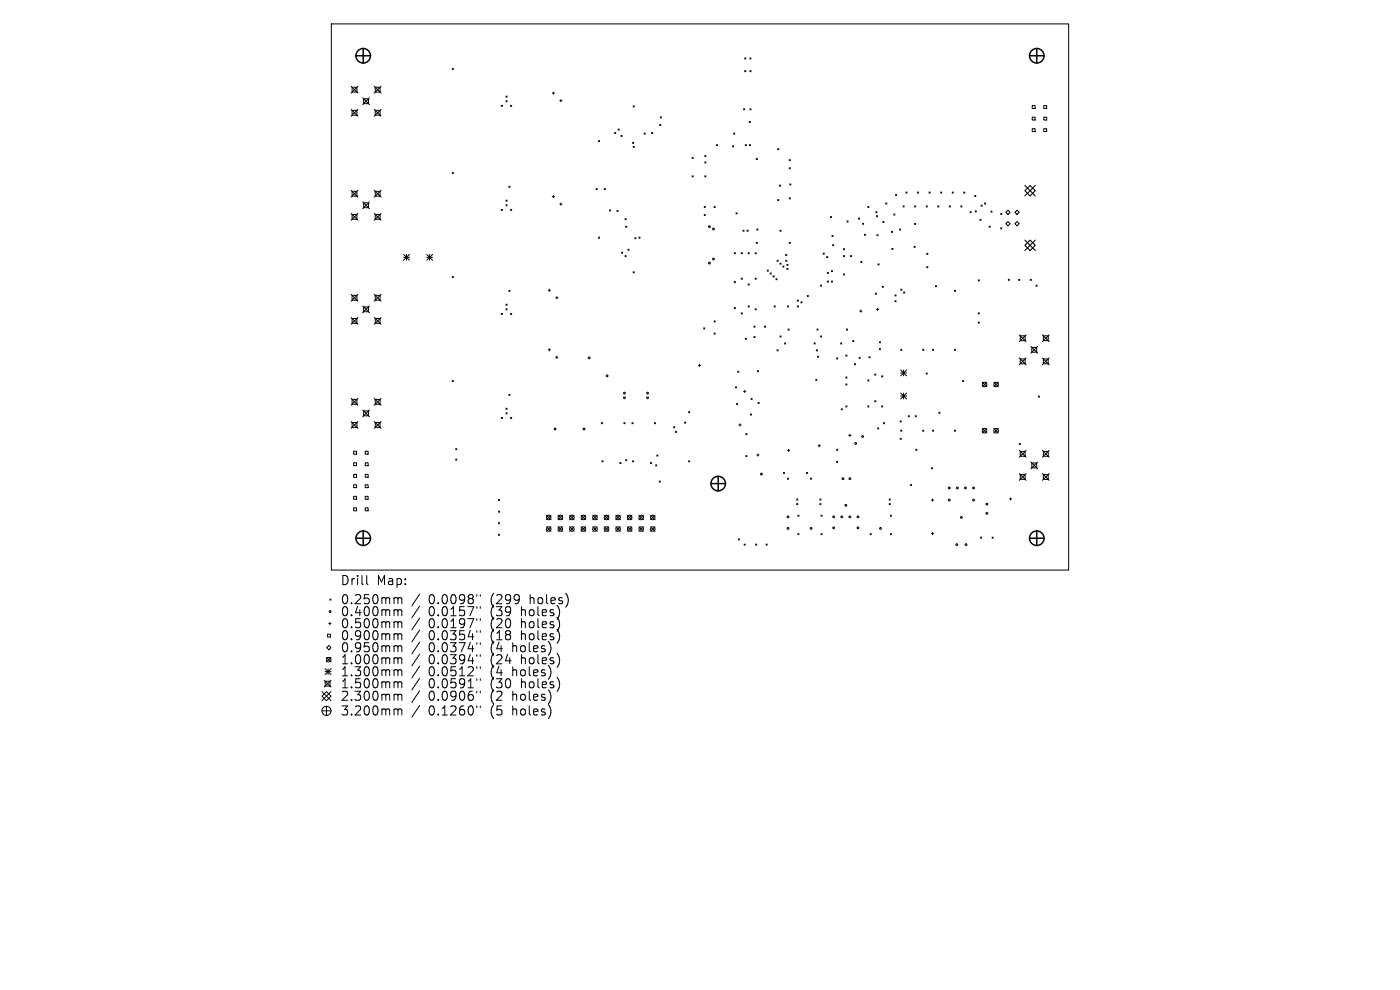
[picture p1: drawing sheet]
<svg xmlns="http://www.w3.org/2000/svg" width="297mm" height="210mm" viewBox="0 0 297 210" stroke-linecap="round" stroke-linejoin="round" font-family="sans-serif">
<defs><g id="words">
<g font-size="2.7">
<text x="72.2" y="124.4">Drill</text>
<text x="79.9" y="124.4">Map:</text>
<text x="72.2" y="128.4">0.250mm</text>
<text x="72.2" y="131">0.400mm</text>
<text x="90.9" y="128.4">0.0098&quot;</text>
<text x="90.9" y="131">0.0157&quot;</text>
<text x="104.2" y="128.4">(299</text>
<text x="104.2" y="131">(39</text>
<text x="110.8" y="131">holes)</text>
<text x="112.7" y="128.4">holes)</text>
<text x="72.2" y="133.5">0.500mm</text>
<text x="72.2" y="136.1">0.900mm</text>
<text x="90.9" y="133.5">0.0197&quot;</text>
<text x="90.9" y="136.1">0.0354&quot;</text>
<text x="104.2" y="133.5">(20</text>
<text x="104.2" y="136.1">(18</text>
<text x="110.8" y="133.5">holes)</text>
<text x="110.8" y="136.1">holes)</text>
<text x="72.2" y="138.6">0.950mm</text>
<text x="72.2" y="141.2">1.000mm</text>
<text x="72.2" y="143.7">1.300mm</text>
<text x="90.9" y="138.6">0.0374&quot;</text>
<text x="90.9" y="141.2">0.0394&quot;</text>
<text x="90.9" y="143.7">0.0512&quot;</text>
<text x="104.2" y="138.6">(4</text>
<text x="104.2" y="141.2">(24</text>
<text x="104.2" y="143.7">(4</text>
<text x="109" y="138.6">holes)</text>
<text x="109" y="143.7">holes)</text>
<text x="110.8" y="141.2">holes)</text>
<text x="72.2" y="146.3">1.500mm</text>
<text x="72.2" y="148.9">2.300mm</text>
<text x="90.9" y="146.3">0.0591&quot;</text>
<text x="90.9" y="148.9">0.0906&quot;</text>
<text x="104.2" y="146.3">(30</text>
<text x="104.2" y="148.9">(2</text>
<text x="109" y="148.9">holes)</text>
<text x="110.8" y="146.3">holes)</text>
<text x="72.2" y="152">3.200mm</text>
<text x="90.9" y="152">0.1260&quot;</text>
<text x="104.2" y="152">(5</text>
<text x="109" y="152">holes)</text>
</g>
</g></defs>
<g fill="none" stroke="#000" stroke-width=".21">
<path d="M70.3 5.1h156.4v115.8h-156.4zM74.5 18.3l1.4 1.4M74.7 18.5h1v1h-1zM75.9 18.3l-1.4 1.4M79.4 18.3l1.4 1.4M79.6 18.5h1v1h-1zM80.8 18.3l-1.4 1.4M95.9 14.5l.3 .2M96.2 14.5l-.3 .2M117.1 19.8h.5M117.4 19.5v.5M158 12.3l.2 .2"/>
<path d="M158 15l.2 .2M158.2 12.3l-.2 .2M158.2 15l-.2 .2M159.1 12.3l.2 .2M159.1 15l.2 .2M159.3 12.3l-.2 .2M159.3 15l-.2 .2M74.5 23.2l1.4 1.5M74.7 23.4h1v1h-1zM75.9 23.2l-1.4 1.5M76.9 20.8l1.5 1.4M77.2 21h1v1h-1z"/>
<path d="M78.4 20.8l-1.5 1.4M79.4 23.2l1.4 1.5M79.6 23.4h1v1h-1zM80.8 23.2l-1.4 1.5M95.9 36.6l.3 .2M96.2 36.6l-.3 .2M106.4 22.3l.2 .3M106.6 22.3l-.2 .3M107.3 20.4l.3 .2M107.3 21.4l.3 .2M107.6 21.4l-.3 .2M107.6 20.4l-.3 .2"/>
<path d="M108 39.5l.2 .2M108.2 39.5l-.2 .2M108.3 22.3l.3 .3M108.6 22.3l-.3 .3M118.7 21.4h.5M119 21.1v.5M126.5 40l.2 .2M126.7 40l-.2 .2M127 29.8l.2 .3M127.2 29.8l-.2 .3M128.2 40l.2 .2M128.4 40l-.2 .2"/>
<path d="M130.4 28.1l.2 .2M130.6 28.1l-.2 .2M131.1 27.4l.3 .2M131.4 27.4l-.3 .2M131.7 28.7l.3 .3M132 28.7l-.3 .3M134.2 30.2l.2 .2M134.3 22.5l.3 .2M134.3 31l.3 .3M134.4 30.2l-.2 .2M134.6 22.5l-.3 .2M134.6 31l-.3 .3"/>
<path d="M136.6 28.2l.3 .3M136.9 28.2l-.3 .3M138.2 28.1l.3 .2M138.5 28.1l-.3 .2M140 26.4l.2 .2M140.1 24.8l.2 .2M140.2 26.4l-.2 .2M140.3 24.8l-.2 .2M146.8 33.4l.3 .2M146.8 37.3l.3 .2M147.1 33.4l-.3 .2M147.1 37.3l-.3 .2"/>
<path d="M149.5 33l.3 .2M149.5 34.4l.3 .2M149.5 37.3l.3 .2M149.8 37.3l-.3 .2M149.8 33l-.3 .2M149.8 34.4l-.3 .2M152 30.7l.2 .2M152.2 30.7l-.2 .2M155.4 30.9l.2 .3M155.6 30.9l-.2 .3M155.6 28.2l.3 .3M155.9 28.2l-.3 .3"/>
<path d="M157.7 23.1l.3 .2M158 23.1l-.3 .2M158.1 30.7l.2 .2M158.3 30.7l-.2 .2M159 25.8l.2 .2M159 30.7l.2 .2M159.1 23.1l.2 .2M159.2 25.8l-.2 .2M159.2 30.7l-.2 .2M159.3 23.1l-.2 .2M160.4 33.6l.3 .3M160.7 33.6l-.3 .3"/>
<path d="M165 31.5l.2 .3M165.2 31.5l-.2 .3M165.3 39.3l.3 .2M165.6 39.3l-.3 .2M167.4 33.9l.3 .2M167.4 35.6l.3 .2M167.5 39l.3 .3M167.7 33.9l-.3 .2M167.7 35.6l-.3 .2M167.8 39l-.3 .3M219 22.4h.6v.6h-.6zM219 24.8h.6v.7h-.6z"/>
<path d="M219 27.3h.6v.6h-.6zM221.4 22.4h.6v.6h-.6zM221.4 24.8h.6v.7h-.6zM221.4 27.3h.6v.6h-.6zM74.5 40.4l1.4 1.4M74.5 45.3l1.4 1.4M74.7 40.6h1v1h-1zM74.7 45.5h1v1h-1zM75.9 40.4l-1.4 1.4M75.9 45.3l-1.4 1.4M76.9 42.8l1.5 1.5M77.2 43h1v1.1h-1z"/>
<path d="M78.4 42.8l-1.5 1.5M79.4 40.4l1.4 1.4M79.4 45.3l1.4 1.4M79.6 40.6h1v1h-1zM79.6 45.5h1v1h-1zM80.8 40.4l-1.4 1.4M80.8 45.3l-1.4 1.4M85.6 54l1.3 1.2M85.6 54.6h1.3M86.2 54v1.2M86.9 54l-1.3 1.2M90.5 54.6h1.3"/>
<path d="M90.5 54l1.3 1.2M91.2 54v1.2M91.8 54l-1.3 1.2M95.9 58.6l.3 .3M96.2 58.6l-.3 .3M106.4 44.4l.2 .2M106.6 44.4l-.2 .2M107.3 42.4l.3 .3M107.3 43.4l.3 .3M107.6 43.4l-.3 .3M107.6 42.4l-.3 .3M108.3 44.4l.3 .2"/>
<path d="M108.6 44.4l-.3 .2M117.1 41.7h.5M117.4 41.5v.4M118.7 43.3h.5M119 43.1v.4M127 50.3l.2 .2M127.2 50.3l-.2 .2M129.3 44.5l.2 .3M129.5 44.5l-.2 .3M130.9 44.7l.2 .2M131.1 44.7l-.2 .2M131.9 53.5l.2 .2"/>
<path d="M132.1 53.5l-.2 .2M132.6 46.4l.2 .2M132.6 54.2l.2 .3M132.7 48l.3 .2M132.8 46.4l-.2 .2M132.8 54.2l-.2 .3M133 48l-.3 .2M133.2 52.9l.3 .2M133.5 52.9l-.3 .2M134.3 57.7l.3 .2M134.6 57.7l-.3 .2M134.7 50.4l.2 .3"/>
<path d="M134.9 50.4l-.2 .3M135.5 50.3l.3 .2M135.8 50.3l-.3 .2M149.4 43.8l.2 .2M149.4 45.5l.2 .3M149.6 45.5l-.2 .3M149.6 43.8l-.2 .2M151.5 43.8l.2 .2M151.7 43.8l-.2 .2M155.8 53.6l.2 .2M155.8 59.7l.2 .3M156 53.6l-.2 .2"/>
<path d="M156 59.7l-.2 .3M156.1 45.1l.3 .3M156.4 45.1l-.3 .3M157.2 53.6l.3 .2M157.2 59l.3 .2M157.5 53.6l-.3 .2M157.5 59l-.3 .2M157.6 48.8l.3 .3M157.9 48.8l-.3 .3M158.5 48.8l.2 .3M158.7 48.8l-.2 .3M158.7 53.6l.3 .2"/>
<path d="M159 53.6l-.3 .2M160.2 53.6l.2 .2M160.2 59l.2 .2M160.4 53.6l-.2 .2M160.4 59l-.2 .2M160.4 51.4l.3 .2M160.6 48.6l.2 .2M160.7 51.4l-.3 .2M160.8 48.6l-.2 .2M162.8 57.3l.2 .2M163 57.3l-.2 .2M163.4 57.9l.2 .2"/>
<path d="M163.6 57.9l-.2 .2M164 58.5l.2 .3M164.2 58.5l-.2 .3M164.6 59.1l.2 .3M164.8 59.1l-.2 .3M164.8 55.2l.3 .2M165 42.3l.2 .3M165.1 55.2l-.3 .2M165.2 42.3l-.2 .3M165.5 55.8l.2 .3M165.5 48.8l.2 .3M165.7 55.8l-.2 .3"/>
<path d="M165.7 48.8l-.2 .3M166.1 56.4l.2 .3M166.3 56.4l-.2 .3M166.7 54l.2 .2M166.7 55.2l.2 .2M166.9 54l-.2 .2M166.9 55.2l-.2 .2M166.9 56.1l.3 .2M166.9 56.9l.3 .3M167.2 56.1l-.3 .2M167.2 56.9l-.3 .3M167.4 42l.3 .2"/>
<path d="M167.4 51.4l.3 .2M167.7 51.4l-.3 .2M167.7 42l-.3 .2M174.6 53.7l.3 .2M174.9 53.7l-.3 .2M175.4 54.4l.2 .3M175.5 57.8l.3 .2M175.5 59.6l.3 .3M175.6 54.4l-.2 .3M175.8 57.8l-.3 .2M175.8 59.6l-.3 .3M176.2 45.9l.2 .3"/>
<path d="M176.4 57.4l.2 .2M176.4 59.6l.2 .3M176.4 45.9l-.2 .3M176.5 49.9l.2 .3M176.6 57.4l-.2 .2M176.6 59.6l-.2 .3M176.6 51.9l.3 .2M176.7 49.9l-.2 .3M176.9 51.9l-.3 .2M178.9 58.1l.3 .2M178.9 54.2l.3 .3M178.9 52.7l.3 .3"/>
<path d="M179.2 58.1l-.3 .2M179.2 52.7l-.3 .3M179.2 54.2l-.3 .3M179.7 46.9l.2 .2M179.9 46.9l-.2 .2M180.4 54.2l.3 .3M180.7 54.2l-.3 .3M182.1 46.2l.3 .3M182.4 46.2l-.3 .3M182.6 55.5l.3 .2M182.9 55.5l-.3 .2M183 47.4l.2 .2"/>
<path d="M183.2 47.4l-.2 .2M183.4 49.7l.2 .2M183.6 49.7l-.2 .2M184.1 43.8l.2 .2M184.3 43.8l-.2 .2M185.8 44.9l.3 .2M185.9 45.8l.3 .2M186 49.8l.3 .2M186.1 44.9l-.3 .2M186.2 45.8l-.3 .2M186.3 56l.2 .2M186.3 49.8l-.3 .2"/>
<path d="M186.5 56l-.2 .2M187.3 47l.2 .2M187.5 47l-.2 .2M187.9 43.1l.2 .2M188.1 43.1l-.2 .2M189.1 49.1l.3 .2M189.2 52.7l.2 .2M189.4 49.1l-.3 .2M189.4 52.7l-.2 .2M189.6 45.4l.3 .2M189.9 45.4l-.3 .2M190 41.2l.2 .3"/>
<path d="M190.2 41.2l-.2 .3M190.8 48.6l.3 .2M191.1 48.6l-.3 .2M191.6 43.7l.2 .2M191.8 43.7l-.2 .2M192.2 40.7l.2 .3M192.4 40.7l-.2 .3M193.9 52.3l.2 .2M194 47.4l.2 .2M194 43.7l.3 .2M194.1 52.3l-.2 .2M194.2 47.4l-.2 .2"/>
<path d="M194.3 43.7l-.3 .2M194.6 40.7l.3 .3M194.9 40.7l-.3 .3M196.5 43.7l.2 .2M196.6 56.5l.2 .3M196.6 53.7l.2 .3M196.7 43.7l-.2 .2M196.8 56.5l-.2 .3M196.8 53.7l-.2 .3M197.1 40.7l.2 .3M197.3 40.7l-.2 .3M198.9 43.7l.3 .2"/>
<path d="M199.2 43.7l-.3 .2M199.5 40.7l.3 .3M199.8 40.7l-.3 .3M201.4 43.7l.2 .2M201.6 43.7l-.2 .2M202 40.7l.2 .3M202.2 40.7l-.2 .3M203.8 43.7l.3 .2M204.1 43.7l-.3 .2M204.5 40.7l.2 .3M204.7 40.7l-.2 .3M205.8 44.9l.2 .2"/>
<path d="M206 44.9l-.2 .2M206.8 41.5l.2 .2M206.9 44.7l.2 .3M207 41.5l-.2 .2M207.1 44.7l-.2 .3M207.5 59.4l.3 .2M207.8 59.4l-.3 .2M207.9 46.5l.2 .2M208.1 46.5l-.2 .2M208.1 43.5l.3 .2M208.4 43.5l-.3 .2M208.9 43.1l.2 .2"/>
<path d="M209.1 43.1l-.2 .2M209.8 48l.3 .2M210.1 48l-.3 .2M210.2 44.8l.3 .2M210.5 44.8l-.3 .2M212.3 45.3l.2 .2M212.3 48.3l.2 .3M212.5 45.3l-.2 .2M212.5 48.3l-.2 .3M213.4 45l.4-.4 .5 .4-.5 .5zM213.4 47.5l.4-.5 .5 .5-.5 .4zM213.9 59.2l.2 .3"/>
<path d="M214.1 59.2l-.2 .3M215.3 45l.5-.4 .4 .4-.4 .5zM215.3 47.5l.5-.5 .4 .5-.4 .4zM216.1 59.2l.2 .3M216.3 59.2l-.2 .3M218.6 59.2l.2 .3M218.8 59.2l-.2 .3M74.5 62.4l1.4 1.5M74.5 67.3l1.4 1.5M74.7 62.7h1v1h-1zM74.7 67.6h1v1h-1zM75.9 62.4l-1.4 1.5"/>
<path d="M75.9 67.3l-1.4 1.5M76.9 64.9l1.5 1.4M77.2 65.1h1v1h-1zM78.4 64.9l-1.5 1.4M79.4 67.3l1.4 1.5M79.4 62.4l1.4 1.5M79.6 62.7h1v1h-1zM79.6 67.6h1v1h-1zM80.8 62.4l-1.4 1.5M80.8 67.3l-1.4 1.5M106.4 66.5l.2 .2M106.6 66.5l-.2 .2"/>
<path d="M107.3 64.5l.3 .3M107.3 65.5l.3 .2M107.6 65.5l-.3 .2M107.6 64.5l-.3 .3M108 61.6l.2 .2M108.2 61.6l-.2 .2M108.3 66.5l.3 .2M108.6 66.5l-.3 .2M116.3 61.6h.5M116.3 74.2h.5M116.5 61.3v.5M116.5 74v.4"/>
<path d="M117.9 63.2h.5M117.9 75.8h.5M118.1 62.9v.5M118.1 75.6v.4M148.2 77.5h.5M148.4 77.3v.5M149.3 69.5l.2 .3M149.5 69.5l-.2 .3M151.5 68.1l.2 .2M151.5 70.6l.2 .3M151.7 68.1l-.2 .2M151.7 70.6l-.2 .3"/>
<path d="M155.8 65.3l.2 .2M156 65.3l-.2 .2M156.5 78.7l.2 .3M156.7 78.7l-.2 .3M157.2 66.4l.3 .2M157.5 66.4l-.3 .2M158.1 71.8l.2 .2M158.3 71.8l-.2 .2M158.7 60.2l.3 .3M158.7 64.9l.3 .2M159 64.9l-.3 .2M159 60.2l-.3 .3"/>
<path d="M159.9 69.2l.3 .2M159.9 71.4l.3 .2M160.2 69.2l-.3 .2M160.2 71.4l-.3 .2M160.2 65.5l.2 .2M160.4 65.5l-.2 .2M160.7 78.6l.2 .3M160.9 78.6l-.2 .3M162.1 69.2l.3 .2M162.4 69.2l-.3 .2M164.2 64.9l.3 .2M164.5 64.9l-.3 .2"/>
<path d="M164.8 74.2l.3 .2M165.1 74.2l-.3 .2M165.5 71.3l.2 .2M165.7 71.3l-.2 .2M166.4 72.7l.3 .3M166.7 72.7l-.3 .3M167.1 64.9l.2 .2M167.2 69.8l.2 .2M167.3 64.9l-.2 .2M167.4 69.8l-.2 .2M169.1 63.7l.3 .2M169.1 64.9l.3 .2"/>
<path d="M169.4 63.7l-.3 .2M169.4 64.9l-.3 .2M169.9 64l.2 .3M170.1 64l-.2 .3M171.3 62.7l.2 .2M171.5 62.7l-.2 .2M172.7 72.7l.2 .3M172.9 72.7l-.2 .3M173.2 74.2l.2 .2M173.3 69.8l.2 .2M173.4 74.2l-.2 .2M173.4 75.6l.3 .2"/>
<path d="M173.5 69.8l-.2 .2M173.7 75.6l-.3 .2M174 60.5l.3 .2M174 71.3l.3 .2M174.3 60.5l-.3 .2M174.3 71.3l-.3 .2M177.5 75.9l.2 .3M177.7 75.9l-.2 .3M178.3 72.7l.3 .3M178.6 72.7l-.3 .3M179.4 75.3l.3 .2M179.4 80l.3 .2"/>
<path d="M179.6 69.8l.2 .2M179.7 75.3l-.3 .2M179.7 80l-.3 .2M179.8 69.8l-.2 .2M180.9 72.2l.3 .3M181.2 72.2l-.3 .3M181.3 77.1l.2 .3M181.5 77.1l-.2 .3M182.3 75.8l.2 .2M182.4 66h.5M182.5 75.8l-.2 .2M182.6 65.7v.5"/>
<path d="M184.3 75.7l.3 .2M184.6 75.7l-.3 .2M185.6 79.4l.2 .2M185.7 62.2l.2 .2M185.8 79.4l-.2 .2M185.9 62.2l-.2 .2M185.9 65.6h.5M186.2 65.4v.5M186.5 72.5l.3 .2M186.5 74l.3 .2M186.8 72.5l-.3 .2M186.8 74l-.3 .2"/>
<path d="M187 79.7l.3 .3M187.2 60.7l.2 .3M187.3 79.7l-.3 .3M187.4 60.7l-.2 .3M189.9 62.6l.2 .2M189.9 63.8l.2 .2M190.1 62.6l-.2 .2M190.1 63.8l-.2 .2M191.1 78.5l1.2 1.2M191.1 79.1h1.2M191.1 61.3l.2 .3M191.1 74.1l.2 .2"/>
<path d="M191.3 74.1l-.2 .2M191.3 61.3l-.2 .3M191.7 78.5v1.2M191.7 61.9l.2 .3M191.9 61.9l-.2 .3M192.3 78.5l-1.2 1.2M195.7 74.1l.3 .2M196 74.1l-.3 .2M196.5 79.1l.2 .2M196.7 79.1l-.2 .2M197.8 74.1l.3 .2M198.1 74.1l-.3 .2"/>
<path d="M198.4 60.6l.3 .2M198.7 60.6l-.3 .2M202.5 74.1l.2 .2M202.5 61.6l.2 .2M202.7 61.6l-.2 .2M202.7 74.1l-.2 .2M207.5 66.4l.3 .2M207.5 68.3l.3 .3M207.8 68.3l-.3 .3M207.8 66.4l-.3 .2M216.2 75.9l1.5 1.5M216.2 71l1.5 1.5"/>
<path d="M216.4 71.2h1.1v1.1h-1.1zM216.4 76.1h1.1v1.1h-1.1zM217.7 71l-1.5 1.5M217.7 75.9l-1.5 1.5M218.7 73.5l1.4 1.4M218.9 73.7h1v1h-1zM219.8 60.5l.2 .2M220 60.5l-.2 .2M220.1 73.5l-1.4 1.4M221.1 71l1.5 1.5M221.1 75.9l1.5 1.5M221.3 71.2h1.1v1.1h-1.1z"/>
<path d="M221.3 76.1h1.1v1.1h-1.1zM222.6 71l-1.5 1.5M222.6 75.9l-1.5 1.5M74.5 84.5l1.4 1.5M74.5 89.4l1.4 1.5M74.7 84.7h1v1h-1zM74.7 89.6h1v1.1h-1zM75 95.7h.6v.6h-.6zM75 98.2h.6v.6h-.6zM75.9 84.5l-1.4 1.5M75.9 89.4l-1.4 1.5M76.9 87l1.5 1.4"/>
<path d="M77.2 87.2h1v1h-1zM77.5 95.7h.6v.6h-.6zM77.5 98.2h.6v.6h-.6zM78.4 87l-1.5 1.4M79.4 89.4l1.4 1.5M79.4 84.5l1.4 1.5M79.6 84.7h1v1h-1zM79.6 89.6h1v1.1h-1zM80.8 84.5l-1.4 1.5M80.8 89.4l-1.4 1.5M95.9 80.7l.3 .2M96.2 80.7l-.3 .2"/>
<path d="M96.7 95.2l.2 .2M96.7 97.4l.2 .2M96.9 95.2l-.2 .2M96.9 97.4l-.2 .2M106.4 88.6l.2 .2M106.6 88.6l-.2 .2M107.3 86.6l.3 .2M107.3 87.6l.3 .2M107.6 87.6l-.3 .2M107.6 86.6l-.3 .2M108 83.6l.2 .3M108.2 83.6l-.2 .3"/>
<path d="M108.3 88.6l.3 .2M108.6 88.6l-.3 .2M127.6 89.7l.2 .2M127.7 97.7l.2 .3M127.8 89.7l-.2 .2M127.9 97.7l-.2 .3M131.5 98.1l.2 .3M131.7 98.1l-.2 .3M132.4 89.7l.2 .2M132.6 89.7l-.2 .2M132.7 97.5l.3 .2M133 97.5l-.3 .2"/>
<path d="M134.1 89.7l.2 .2M134.2 97.7l.2 .3M134.3 89.7l-.2 .2M134.4 97.7l-.2 .3M138 98.1l.2 .3M138.2 98.1l-.2 .3M138.9 89.7l.2 .2M139.1 89.7l-.2 .2M139.1 98.6l.2 .2M139.3 98.6l-.2 .2M139.3 96.5l.3 .3M139.6 96.5l-.3 .3"/>
<path d="M142.9 90.5l.2 .3M143.1 90.5l-.2 .3M143.3 91.5l.2 .2M143.5 91.5l-.2 .2M145.2 89.5l.3 .3M145.5 89.5l-.3 .3M146.1 87.3l.2 .3M146.1 97.7l.2 .3M146.3 87.3l-.2 .3M146.3 97.7l-.2 .3M156 82.1l.3 .2M156.3 82.1l-.3 .2"/>
<path d="M156.3 85.6l.2 .2M156.5 85.6l-.2 .2M156.8 90.1h.4M157 89.9v.5M157.7 83h.5M158 82.8v.5M158.2 92l.3 .2M158.2 96.6l.3 .3M158.5 92l-.3 .2M158.5 96.6l-.3 .3M159.2 87.8l.2 .3M159.3 84.5l.3 .2"/>
<path d="M159.4 87.8l-.2 .3M159.6 84.5l-.3 .2M160.6 96.5h.4M160.8 96.3v.5M160.8 85.4l.2 .2M161 85.4l-.2 .2M167.1 95.5h.4M167.3 95.3v.5M173.1 80.5l.2 .2M173.3 80.5l-.2 .2M173.6 94.6h.4M173.8 94.3v.5"/>
<path d="M177.5 95.3l.2 .2M177.5 97.9l.2 .2M177.7 95.3l-.2 .2M177.7 97.9l-.2 .2M178.5 86.7l.2 .3M178.7 86.7l-.2 .3M179.4 81.4l.3 .3M179.4 86.1l.3 .2M179.7 81.4l-.3 .3M179.7 86.1l-.3 .2M180.1 92.3h.4M180.3 92.1v.5"/>
<path d="M184.1 86.1l.2 .2M184.1 80.6l.2 .2M184.3 80.6l-.2 .2M184.3 86.1l-.2 .2M185.6 85l.2 .2M185.8 85l-.2 .2M186.2 90.8l.2 .2M186.4 90.8l-.2 .2M187 86.1l.3 .2M187.3 86.1l-.3 .2M187.4 89.7l.2 .2M187.6 89.7l-.2 .2"/>
<path d="M191 89.3l.2 .2M191 93l.2 .2M191.1 83.4l1.2 1.2M191.1 84h1.2M191.1 91.2l.2 .3M191.2 89.3l-.2 .2M191.2 93l-.2 .2M191.3 91.2l-.2 .3M191.7 83.4v1.2M192.3 83.4l-1.2 1.2M192.7 88.2l.2 .2M192.9 88.2l-.2 .2"/>
<path d="M194.2 88.2l.2 .2M194.3 95.3l.2 .2M194.4 88.2l-.2 .2M194.5 95.3l-.2 .2M195.7 91.2l.3 .3M196 91.2l-.3 .3M197.6 99.2l.2 .3M197.8 99.2l-.2 .3M197.8 91.2l.3 .3M198.1 91.2l-.3 .3M199.2 87.4l.2 .3M199.4 87.4l-.2 .3"/>
<path d="M202.5 91.2l.2 .3M202.7 91.2l-.2 .3M204.2 80.7l.2 .2M204.4 80.7l-.2 .2M208.4 90.9l.9 1M208.4 81.1l1 .9M209.3 90.9l-.9 1M209.4 81.1l-1 .9M210.8 90.9l1 1M210.8 81.1l1 .9M211.8 90.9l-1 1M211.8 81.1l-1 .9"/>
<path d="M216.2 94.1l.3 .2M216.2 95.5l1.5 1.5M216.4 95.8h1.1v1h-1.1zM216.5 94.1l-.3 .2M217.7 95.5l-1.5 1.5M218.7 98l1.4 1.4M218.9 98.2h1v1h-1zM220.1 98l-1.4 1.4M220.3 84l.2 .3M220.5 84l-.2 .3M221.1 95.5l1.5 1.5M221.3 95.8h1.1v1h-1.1z"/>
<path d="M222.6 95.5l-1.5 1.5M75 100.6h.6v.6h-.6zM75 102.8h.6v.6h-.6zM75 105.3h.6v.6h-.6zM75 107.7h.6v.7h-.6zM77.5 100.6h.6v.6h-.6zM77.5 102.8h.6v.6h-.6zM77.5 105.3h.6v.6h-.6zM77.5 107.7h.6v.7h-.6zM105.7 106l.3 .2M105.7 108.4l.3 .3M105.7 110.9l.3 .2"/>
<path d="M105.7 113.3l.3 .3M106 106l-.3 .2M106 108.4l-.3 .3M106 110.9l-.3 .2M106 113.3l-.3 .3M115.9 109.3l1 1M115.9 111.7l1 1M116.9 111.7l-1 1M116.9 109.3l-1 1M118.4 111.7l.9 1M118.4 109.3l.9 1M119.3 109.3l-.9 1"/>
<path d="M119.3 111.7l-.9 1M120.8 111.7l1 1M120.8 109.3l1 1M121.8 111.7l-1 1M121.8 109.3l-1 1M123.3 111.7l.9 1M123.3 109.3l.9 1M124.2 109.3l-.9 1M124.2 111.7l-.9 1M125.7 111.7l1 1M125.7 109.3l1 1M126.7 111.7l-1 1"/>
<path d="M126.7 109.3l-1 1M128.2 111.7l1 1M128.2 109.3l1 1M129.2 109.3l-1 1M129.2 111.7l-1 1M130.6 109.3l1 1M130.6 111.7l1 1M131.6 109.3l-1 1M131.6 111.7l-1 1M133.1 111.7l1 1M133.1 109.3l1 1M134.1 109.3l-1 1"/>
<path d="M134.1 111.7l-1 1M135.5 111.7l1 1M135.5 109.3l1 1M136.5 109.3l-1 1M136.5 111.7l-1 1M138 109.3l1 1M138 111.7l1 1M139 109.3l-1 1M139 111.7l-1 1M139.8 102l.3 .3M140.1 102l-.3 .3M156.6 114.3l.3 .2"/>
<path d="M156.9 114.3l-.3 .2M157.9 115.4l.2 .2M158.1 115.4l-.2 .2M160.3 115.4l.3 .2M160.6 115.4l-.3 .2M162.5 115.4l.3 .2M162.8 115.4l-.3 .2M166.2 100.2l.2 .2M166.4 100.2l-.2 .2M167.1 101.4l.2 .3M167.3 101.4l-.2 .3M169 105.8l.3 .3"/>
<path d="M169 106.8l.3 .3M169.3 105.8l-.3 .3M169.3 106.8l-.3 .3M169.3 109.3l.2 .2M169.3 113.2l.2 .2M169.5 109.3l-.2 .2M169.5 113.2l-.2 .2M171.1 100.2l.2 .2M171.3 100.2l-.2 .2M172 101.4l.2 .3M172.2 101.4l-.2 .3M173.9 105.8l.3 .3"/>
<path d="M173.9 106.8l.3 .3M174.2 105.8l-.3 .3M174.2 106.8l-.3 .3M174.2 109.3l.2 .2M174.2 113.2l.2 .2M174.4 109.3l-.2 .2M174.4 113.2l-.2 .2M184.6 113.2l.2 .2M184.8 113.2l-.2 .2M188.6 105.8l.3 .3M188.6 106.8l.3 .3M188.9 105.8l-.3 .3"/>
<path d="M188.9 106.8l-.3 .3M188.9 109.3l.2 .2M188.9 113.2l.2 .2M189.1 109.3l-.2 .2M189.1 113.2l-.2 .2M193.2 102.8l.2 .2M193.4 102.8l-.2 .2M197.6 106.1h.5M197.6 113.2h.5M197.8 105.8v.5M197.8 113v.4M208 113.9l.2 .3"/>
<path d="M208.2 113.9l-.2 .3M210.5 113.9l.2 .3M210.7 113.9l-.2 .3M214.1 105.8h.5M214.4 105.6v.5M216.2 100.5l1.5 1.4M216.4 100.7h1.1v1h-1.1zM217.7 100.5l-1.5 1.4M221.1 100.5l1.5 1.4M221.3 100.7h1.1v1h-1.1zM222.6 100.5l-1.5 1.4M69.3 139.4l.9 1"/>
<path d="M69.5 134.5h.6v.6h-.6zM69.7 132.3h.5M69.8 136.9l.4 .5-.4 .4-.5-.4zM70 127.1l.2 .2M70 132v.5M70.2 139.4l-.9 1M70.2 127.1l-.2 .2M77.8 122.1v1.6l.3 .3M83.9 126.8h.2l.3 .3M83.9 129.3h.2l.3 .3M83.9 131.9h.2l.3 .3M83.9 134.4h.2l.3 .3"/>
<path d="M83.9 137h.2l.3 .3M83.9 139.5h.2l.3 .3M84.4 127.1l.3-.3 .5 .1v1.2M84.4 127.1v1M84.4 129.6v1M84.4 132.2v1M84.4 134.7v1M84.4 137.3v1M84.4 139.8v1M84.4 129.6l.3-.3 .5 .1v1.2M84.4 132.2l.3-.3 .5 .1v1.2M84.4 134.7l.3-.3 .5 .1v1.2"/>
<path d="M84.4 137.3l.3-.3 .5 .1v1.2M84.4 139.8l.3-.3 .5 .1v1.2M89 126l-1.6 2.5M89 128.6l-1.6 2.5M89 131.1l-1.6 2.5M89 133.7l-1.6 2.5M89 136.2l-1.6 2.5M89 138.8l-1.6 2.5M101.2 126.1v.4M101.2 128.7v.4M101.2 131.2v.4M101.2 133.8v.4"/>
<path d="M101.2 136.3v.4M101.2 138.9v.3M101.9 126.1v.4M101.9 128.7v.4M101.9 131.2v.4M101.9 133.8v.4M101.9 136.3v.4M101.9 138.9v.3M68.3 147.7l1-1 .9 1-.9 .9zM68.3 146.7l1.9 1.9M68.3 150.8h1.9M68.8 144.3l1.4 1.5"/>
<path d="M69 141.8l1.2 1.3M69 142.5h1.2M69 144.5h1v1h-1zM69.3 149.8v2M69.6 141.8v1.3M70.2 144.3l-1.4 1.5M70.2 141.8l-1.2 1.3M70.2 146.7l-1.9 1.9M83.9 142.1h.2l.3 .2M83.9 144.6h.2l.3 .3M83.9 147.3h.2l.3 .2M83.9 150.4h.2l.3 .3"/>
<path d="M84.4 142.3v1.1M84.4 144.9v1M84.4 147.5v1.1M84.4 150.7v1M84.4 142.3l.3-.2 .5 .1v1.2M84.4 144.9l.3-.3 .5 .1v1.2M84.4 147.5l.3-.2 .5 .1v1.2M84.4 150.7l.3-.3 .5 .1v1.2M89 141.3l-1.6 2.5M89 143.9l-1.6 2.5M89 146.5l-1.6 2.5M89 149.7l-1.6 2.4"/>
<path d="M101.2 141.4v.4M101.2 144v.3M101.2 146.6v.4M101.2 149.7v.4M101.9 141.4v.4M101.9 144v.3M101.9 146.6v.4M101.9 149.7v.4"/>
<circle cx="150.5" cy="48.1" r=".19"/>
<circle cx="150.5" cy="55.8" r=".19"/>
<circle cx="151.4" cy="48.6" r=".19"/>
<circle cx="151.4" cy="55" r=".19"/>
<circle cx="125" cy="75.9" r=".19"/>
<circle cx="128.8" cy="79.7" r=".19"/>
<circle cx="117.8" cy="91" r=".19"/>
<circle cx="123.9" cy="91" r=".19"/>
<circle cx="132.5" cy="84.4" r=".19"/>
<circle cx="132.5" cy="83.4" r=".19"/>
<circle cx="137.4" cy="84.4" r=".19"/>
<circle cx="137.4" cy="83.4" r=".19"/>
<circle cx="181.5" cy="94.1" r=".19"/>
<circle cx="183" cy="92.6" r=".19"/>
<circle cx="208.9" cy="91.4" r=".48"/>
<circle cx="208.9" cy="81.6" r=".48"/>
<circle cx="211.3" cy="91.4" r=".48"/>
<circle cx="211.3" cy="81.6" r=".48"/>
<circle cx="116.4" cy="109.8" r=".48"/>
<circle cx="116.4" cy="112.2" r=".48"/>
<circle cx="118.9" cy="112.2" r=".48"/>
<circle cx="118.9" cy="109.8" r=".48"/>
<circle cx="121.3" cy="109.8" r=".48"/>
<circle cx="121.3" cy="112.2" r=".48"/>
<circle cx="123.8" cy="109.8" r=".48"/>
<circle cx="123.8" cy="112.2" r=".48"/>
<circle cx="126.2" cy="112.2" r=".48"/>
<circle cx="126.2" cy="109.8" r=".48"/>
<circle cx="128.7" cy="112.2" r=".48"/>
<circle cx="128.7" cy="109.8" r=".48"/>
<circle cx="131.1" cy="109.8" r=".48"/>
<circle cx="131.1" cy="112.2" r=".48"/>
<circle cx="133.6" cy="112.2" r=".48"/>
<circle cx="133.6" cy="109.8" r=".48"/>
<circle cx="136" cy="112.2" r=".48"/>
<circle cx="136" cy="109.8" r=".48"/>
<circle cx="138.5" cy="112.2" r=".48"/>
<circle cx="138.5" cy="109.8" r=".48"/>
<circle cx="161.5" cy="100.6" r=".19"/>
<circle cx="167.2" cy="109.6" r=".19"/>
<circle cx="167.2" cy="112.1" r=".19"/>
<circle cx="172.1" cy="112.1" r=".19"/>
<circle cx="176.9" cy="112" r=".19"/>
<circle cx="176.9" cy="109.6" r=".19"/>
<circle cx="178.6" cy="109.6" r=".19"/>
<circle cx="178.8" cy="101.5" r=".19"/>
<circle cx="179.4" cy="107.2" r=".19"/>
<circle cx="180.3" cy="101.5" r=".19"/>
<circle cx="180.3" cy="109.6" r=".19"/>
<circle cx="182" cy="112" r=".19"/>
<circle cx="182" cy="109.6" r=".19"/>
<circle cx="186.8" cy="112.1" r=".19"/>
<circle cx="201.4" cy="106.1" r=".19"/>
<circle cx="201.4" cy="103.5" r=".19"/>
<circle cx="203" cy="115.5" r=".19"/>
<circle cx="203.1" cy="103.5" r=".19"/>
<circle cx="204" cy="109.8" r=".19"/>
<circle cx="204.8" cy="103.5" r=".19"/>
<circle cx="204.9" cy="115.5" r=".19"/>
<circle cx="206.5" cy="106.1" r=".19"/>
<circle cx="206.5" cy="103.5" r=".19"/>
<circle cx="209.4" cy="108.9" r=".19"/>
<circle cx="209.4" cy="106.9" r=".19"/>
<circle cx="69.7" cy="139.9" r=".48"/>
<circle cx="70" cy="129.7" r=".19"/>
<circle cx="69.3" cy="150.8" r=".97"/>
</g>
<path d="M217.4 39.3l2.2 2.3M219.6 39.3l-2.2 2.3M217.4 40.5l1.1-1.2 1.1 1.2-1.1 1.1zM217.4 52l1.1-1.1 1.1 1.1-1.1 1.1zM217.4 50.9l2.2 2.2M219.6 50.9l-2.2 2.2" fill="none" stroke="#000" stroke-width=".22"/>
<g fill="none" stroke="#000" stroke-width=".31">
<path d="M75.5 11.8h3.1M77.1 10.3v3.1M218.4 11.8h3.1M219.9 10.3v3.1M75.5 114.2h3.1M77.1 112.6v3.1M150.8 102.6h3.1M152.4 101v3.1M218.4 114.2h3.1M219.9 112.6v3.1"/>
<circle cx="77.1" cy="11.8" r="1.54"/>
<circle cx="219.9" cy="11.8" r="1.54"/>
<circle cx="77.1" cy="114.2" r="1.54"/>
<circle cx="152.4" cy="102.6" r="1.54"/>
<circle cx="219.9" cy="114.2" r="1.54"/>
</g>
<use href="#words"/>
</svg>
